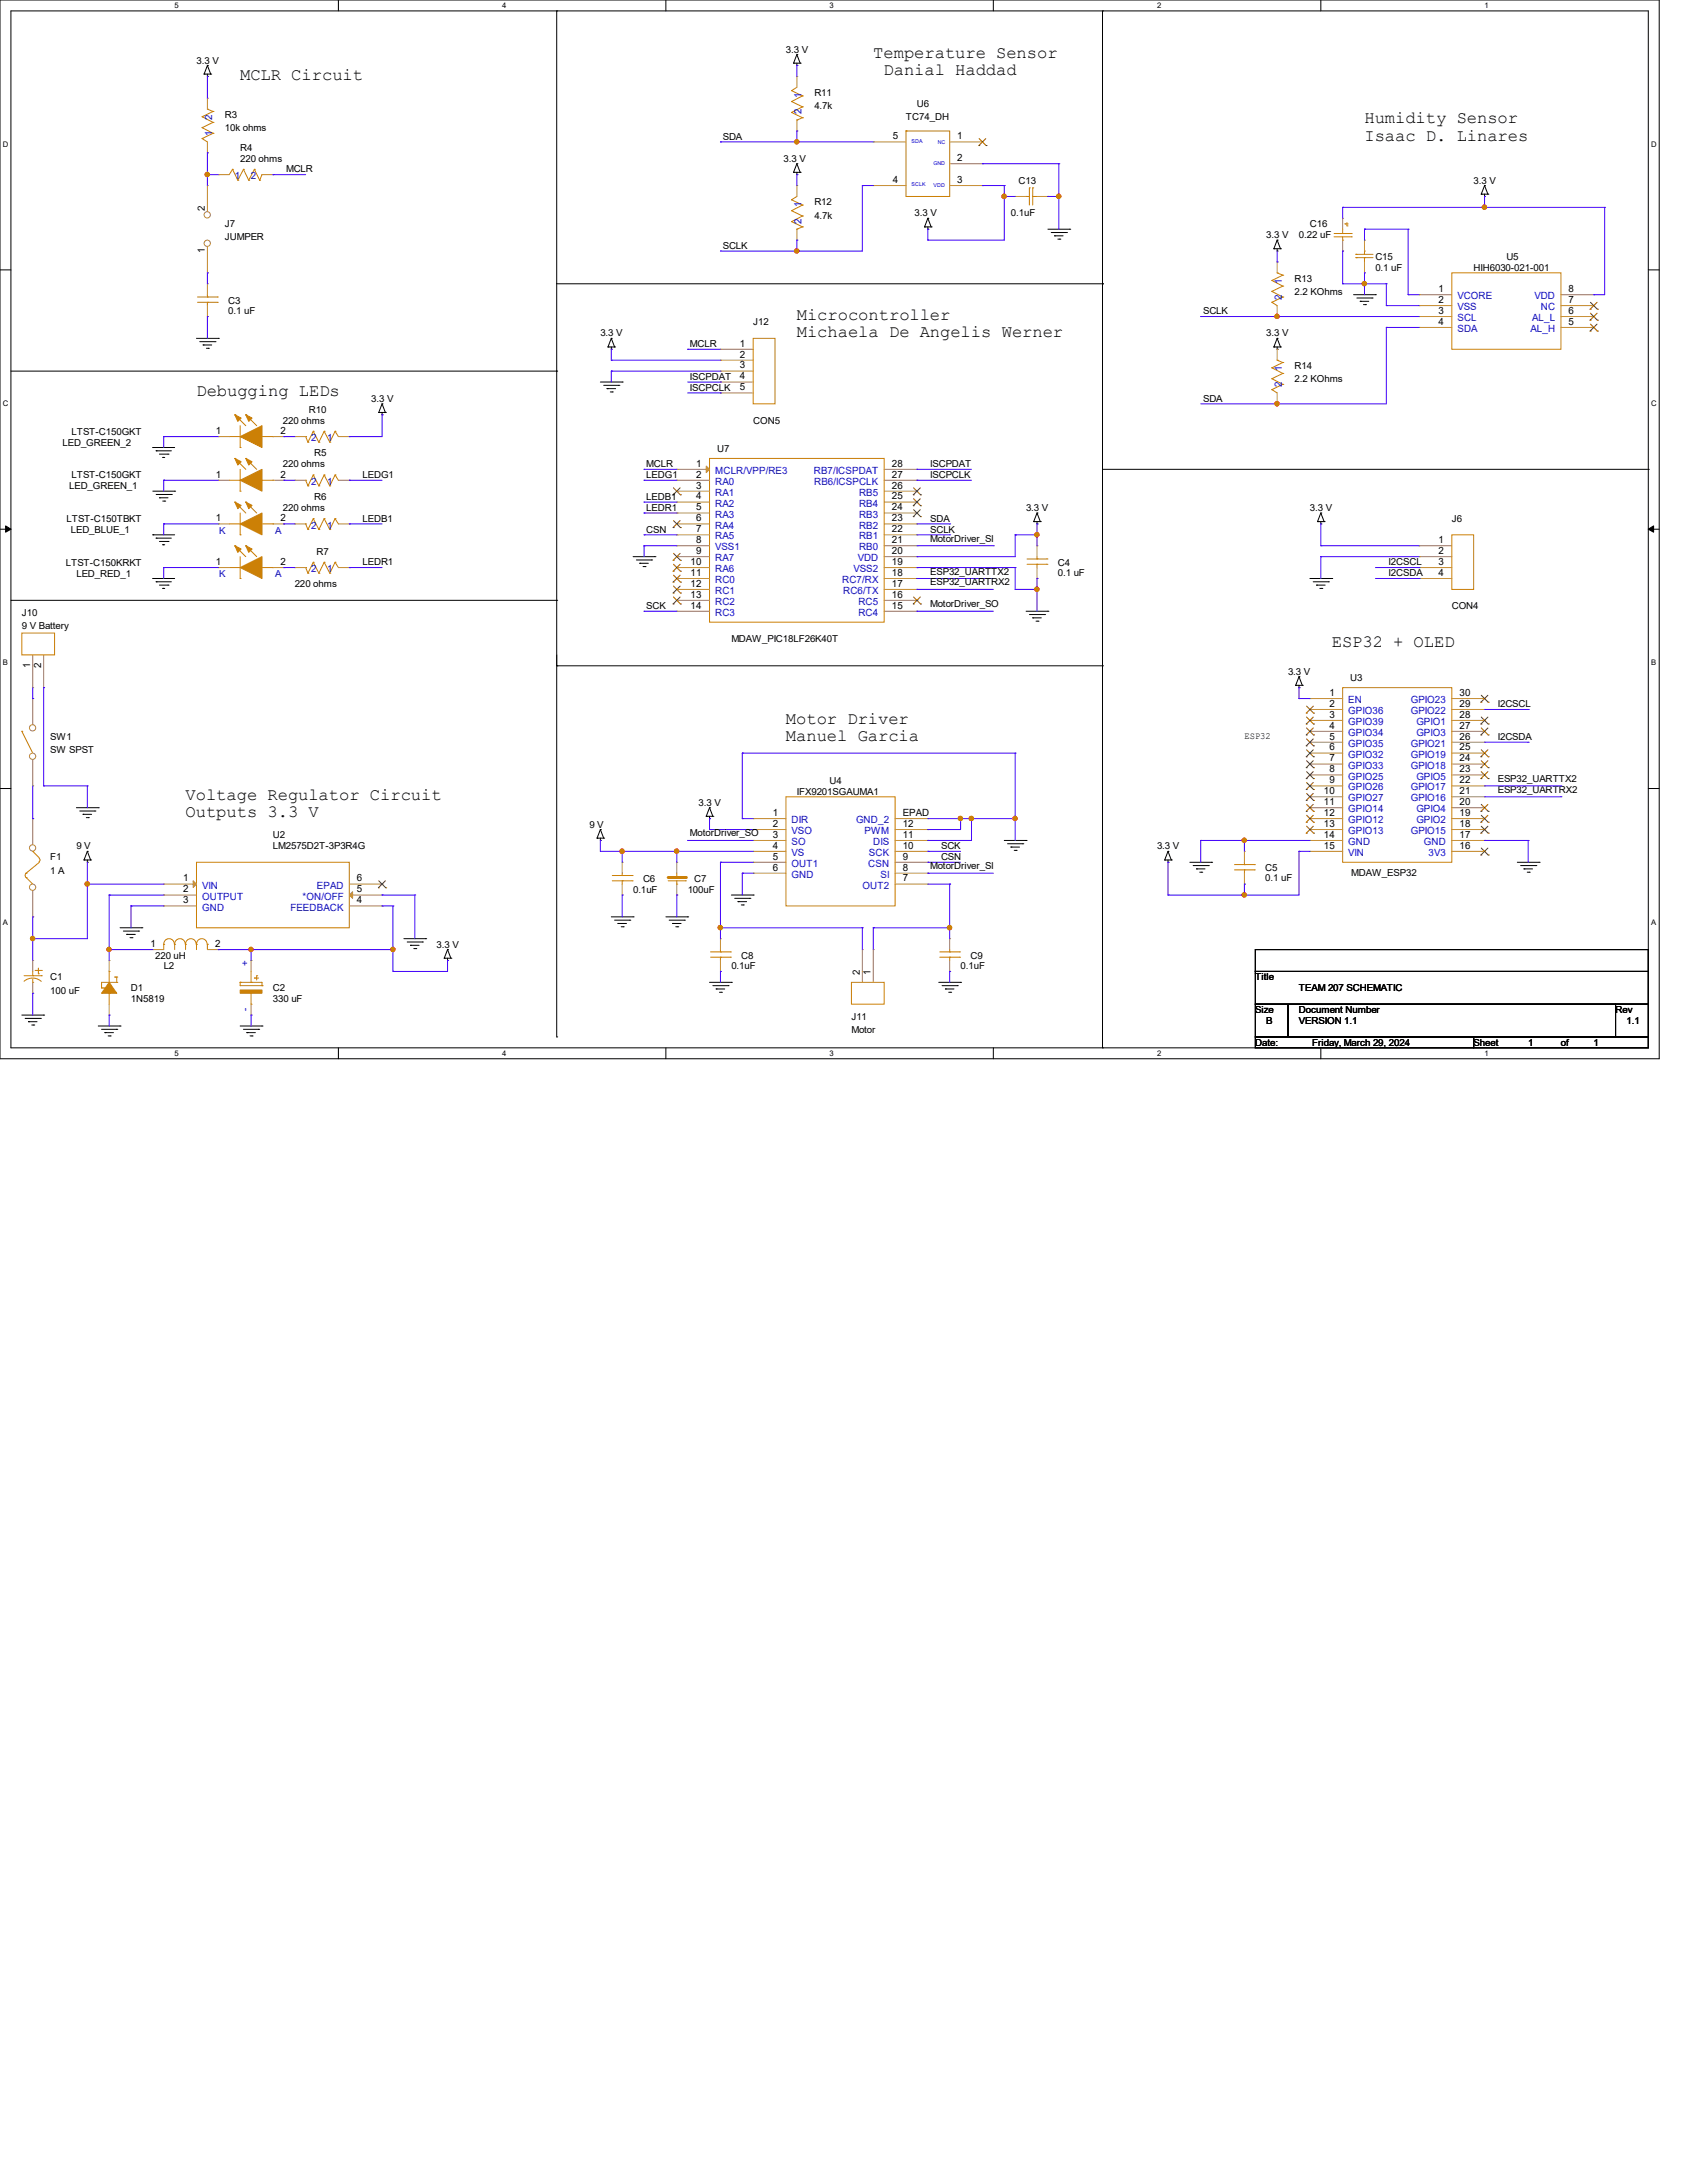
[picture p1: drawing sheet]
<svg xmlns="http://www.w3.org/2000/svg" width="216mm" height="279mm" viewBox="0 0 216 279" stroke-linecap="round" stroke-linejoin="round" font-family="sans-serif">
<defs><g id="words">
<g font-size="2.2">
<text x="30.7" y="10.2">MCLR Circuit</text>
<text x="111.8" y="7.4">Temperature Sensor</text>
<text x="113.1" y="9.6">Danial Haddad</text>
<text x="174.6" y="15.8">Humidity Sensor</text>
<text x="174.6" y="18">Isaac D. Linares</text>
<text x="102" y="40.9">Microcontroller</text>
<text x="102" y="43.1">Michaela De Angelis Werner</text>
<text x="25.1" y="50.7">Debugging LEDs</text>
<text x="170.4" y="82.8">ESP32 + OLED</text>
<text x="100.6" y="92.6">Motor Driver</text>
<text x="100.6" y="94.8">Manuel Garcia</text>
<text x="23.7" y="102.4">Voltage Regulator Circuit</text>
<text x="23.7" y="104.6">Outputs 3.3 V</text>
</g>
<g font-size="1.3" fill="#00c">
<text x="27.1" y="17.4" transform="rotate(-90 27.1 17.4)">1</text>
<text x="27.1" y="15.4" transform="rotate(-90 27.1 15.4)">2</text>
<text x="102.6" y="14.6" transform="rotate(-90 102.6 14.6)">2</text>
<text x="102.6" y="12.6" transform="rotate(-90 102.6 12.6)">1</text>
<text x="30.1" y="22.9">1</text>
<text x="32.1" y="22.9">2</text>
<text x="102.6" y="28.6" transform="rotate(-90 102.6 28.6)">2</text>
<text x="102.6" y="26.5" transform="rotate(-90 102.6 26.5)">1</text>
<text x="164" y="38.4" transform="rotate(-90 164 38.4)">2</text>
<text x="164" y="36.3" transform="rotate(-90 164 36.3)">1</text>
<text x="186.5" y="38.3">VCORE</text>
<text x="186.5" y="39.7">VSS</text>
<text x="186.5" y="41.1">SCL</text>
<text x="196.1" y="41.1">AL_L</text>
<text x="196.4" y="38.3">VDD</text>
<text x="197.2" y="39.7">NC</text>
<text x="164" y="47.5" transform="rotate(-90 164 47.5)">1</text>
<text x="186.5" y="42.5">SDA</text>
<text x="195.9" y="42.5">AL_H</text>
<text x="164" y="49.6" transform="rotate(-90 164 49.6)">2</text>
<text x="39.8" y="56.5">2</text>
<text x="41.9" y="56.5">1</text>
<text x="39.8" y="62.1">2</text>
<text x="41.9" y="62.1">1</text>
<text x="91.5" y="60.7">MCLR/VPP/RE3</text>
<text x="91.5" y="62.1">RA0</text>
<text x="91.5" y="63.5">RA1</text>
<text x="91.5" y="64.9">RA2</text>
<text x="104.1" y="60.7">RB7/ICSPDAT</text>
<text x="104.2" y="62.1">RB6/ICSPCLK</text>
<text x="109.9" y="64.9">RB4</text>
<text x="109.9" y="63.5">RB5</text>
<text x="39.8" y="67.6">2</text>
<text x="41.9" y="67.6">1</text>
<text x="91.5" y="66.2">RA3</text>
<text x="91.5" y="67.6">RA4</text>
<text x="91.5" y="69">RA5</text>
<text x="91.5" y="70.4">VSS1</text>
<text x="91.5" y="71.8">RA7</text>
<text x="109.8" y="71.8">VDD</text>
<text x="109.9" y="70.4">RB0</text>
<text x="109.9" y="69">RB1</text>
<text x="109.9" y="67.6">RB2</text>
<text x="109.9" y="66.2">RB3</text>
<text x="39.8" y="73.2">2</text>
<text x="41.9" y="73.2">1</text>
<text x="91.5" y="73.2">RA6</text>
<text x="91.5" y="74.6">RC0</text>
<text x="91.5" y="76">RC1</text>
<text x="91.5" y="77.4">RC2</text>
<text x="107.8" y="74.6">RC7/RX</text>
<text x="107.9" y="76">RC6/TX</text>
<text x="109.2" y="73.2">VSS2</text>
<text x="109.9" y="77.4">RC5</text>
<text x="91.5" y="78.8">RC3</text>
<text x="109.9" y="78.8">RC4</text>
<text x="172.5" y="90">EN</text>
<text x="180.5" y="90">GPIO23</text>
<text x="172.5" y="91.4">GPIO36</text>
<text x="172.5" y="92.8">GPIO39</text>
<text x="172.5" y="94.2">GPIO34</text>
<text x="172.5" y="95.6">GPIO35</text>
<text x="180.5" y="95.6">GPIO21</text>
<text x="180.5" y="91.4">GPIO22</text>
<text x="181.3" y="94.2">GPIO3</text>
<text x="181.3" y="92.8">GPIO1</text>
<text x="172.5" y="97">GPIO32</text>
<text x="172.5" y="98.4">GPIO33</text>
<text x="172.5" y="99.8">GPIO25</text>
<text x="172.5" y="101.2">GPIO26</text>
<text x="180.5" y="101.2">GPIO17</text>
<text x="180.5" y="98.4">GPIO18</text>
<text x="180.5" y="97">GPIO19</text>
<text x="181.3" y="99.8">GPIO5</text>
<text x="101.3" y="105.4">DIR</text>
<text x="101.3" y="106.8">VSO</text>
<text x="109.6" y="105.4">GND_2</text>
<text x="110.7" y="106.8">PWM</text>
<text x="172.5" y="102.6">GPIO27</text>
<text x="172.5" y="104">GPIO14</text>
<text x="172.5" y="105.4">GPIO12</text>
<text x="172.5" y="106.8">GPIO13</text>
<text x="180.5" y="106.8">GPIO15</text>
<text x="180.5" y="102.6">GPIO16</text>
<text x="181.3" y="105.4">GPIO2</text>
<text x="181.3" y="104">GPIO4</text>
<text x="25.9" y="113.7">VIN</text>
<text x="40.6" y="113.7">EPAD</text>
<text x="101.3" y="108.2">SO</text>
<text x="101.3" y="109.6">VS</text>
<text x="101.3" y="111">OUT1</text>
<text x="101.3" y="112.3">GND</text>
<text x="110.4" y="113.7">OUT2</text>
<text x="111.1" y="111">CSN</text>
<text x="111.2" y="109.6">SCK</text>
<text x="111.8" y="108.2">DIS</text>
<text x="112.7" y="112.3">SI</text>
<text x="172.5" y="108.2">GND</text>
<text x="172.5" y="109.6">VIN</text>
<text x="182.2" y="108.2">GND</text>
<text x="182.8" y="109.6">3V3</text>
<text x="25.9" y="115.1">OUTPUT</text>
<text x="25.9" y="116.5">GND</text>
<text x="37.2" y="116.5">FEEDBACK</text>
<text x="38.7" y="115.1">*ON/OFF</text>
</g>
<g font-size="1.3">
<text x="114.3" y="17.8">5</text>
<text x="122.5" y="17.8">1</text>
<text x="114.3" y="23.4">4</text>
<text x="122.5" y="20.6">2</text>
<text x="122.5" y="23.4">3</text>
<text x="26.2" y="27" transform="rotate(-90 26.2 27)">2</text>
<text x="26.2" y="32.4" transform="rotate(-90 26.2 32.4)">1</text>
<text x="184.1" y="37.4">1</text>
<text x="184.1" y="38.8">2</text>
<text x="184.1" y="40.2">3</text>
<text x="184.1" y="41.6">4</text>
<text x="200.7" y="41.6">5</text>
<text x="200.7" y="40.2">6</text>
<text x="200.7" y="38.8">7</text>
<text x="200.7" y="37.4">8</text>
<text x="94.7" y="44.4">1</text>
<text x="94.7" y="45.8">2</text>
<text x="94.7" y="47.2">3</text>
<text x="94.7" y="48.6">4</text>
<text x="94.7" y="50">5</text>
<text x="27.6" y="55.5">1</text>
<text x="35.9" y="55.5">2</text>
<text x="89.1" y="59.7">1</text>
<text x="114.1" y="59.7">28</text>
<text x="27.6" y="61.1">1</text>
<text x="35.9" y="61.1">2</text>
<text x="89.1" y="61.1">2</text>
<text x="89.1" y="62.5">3</text>
<text x="89.1" y="63.9">4</text>
<text x="89.1" y="65.3">5</text>
<text x="114.1" y="65.3">24</text>
<text x="114.1" y="63.9">25</text>
<text x="114.1" y="62.5">26</text>
<text x="114.1" y="61.1">27</text>
<text x="27.6" y="66.7">1</text>
<text x="35.9" y="66.7">2</text>
<text x="89.1" y="66.7">6</text>
<text x="89.1" y="68.1">7</text>
<text x="89.1" y="69.5">8</text>
<text x="89.1" y="70.9">9</text>
<text x="114.1" y="70.9">20</text>
<text x="114.1" y="69.5">21</text>
<text x="114.1" y="68.1">22</text>
<text x="114.1" y="66.7">23</text>
<text x="184.1" y="69.5">1</text>
<text x="184.1" y="70.9">2</text>
<text x="27.6" y="72.3">1</text>
<text x="35.9" y="72.3">2</text>
<text x="88.4" y="72.3">10</text>
<text x="88.4" y="73.7">11</text>
<text x="88.4" y="75.1">12</text>
<text x="88.4" y="76.5">13</text>
<text x="88.4" y="77.9">14</text>
<text x="114.1" y="77.9">15</text>
<text x="114.1" y="76.5">16</text>
<text x="114.1" y="75.1">17</text>
<text x="114.1" y="73.7">18</text>
<text x="114.1" y="72.3">19</text>
<text x="184.1" y="72.3">3</text>
<text x="184.1" y="73.7">4</text>
<text x="3.9" y="85.5" transform="rotate(-90 3.9 85.5)">1</text>
<text x="5.2" y="85.5" transform="rotate(-90 5.2 85.5)">2</text>
<text x="170.1" y="89.1">1</text>
<text x="186.8" y="89.1">30</text>
<text x="170.1" y="90.5">2</text>
<text x="170.1" y="91.9">3</text>
<text x="170.1" y="93.3">4</text>
<text x="170.1" y="94.7">5</text>
<text x="186.8" y="94.7">26</text>
<text x="186.8" y="93.3">27</text>
<text x="186.8" y="91.9">28</text>
<text x="186.8" y="90.5">29</text>
<text x="169.4" y="101.6">10</text>
<text x="170.1" y="96.1">6</text>
<text x="170.1" y="97.4">7</text>
<text x="170.1" y="98.8">8</text>
<text x="170.1" y="100.2">9</text>
<text x="186.8" y="101.6">21</text>
<text x="186.8" y="100.2">22</text>
<text x="186.8" y="98.8">23</text>
<text x="186.8" y="97.4">24</text>
<text x="186.8" y="96.1">25</text>
<text x="98.9" y="104.4">1</text>
<text x="98.9" y="105.8">2</text>
<text x="98.9" y="107.2">3</text>
<text x="115.5" y="107.2">11</text>
<text x="115.5" y="105.8">12</text>
<text x="115.5" y="104.4">EPAD</text>
<text x="169.4" y="103">11</text>
<text x="169.4" y="104.4">12</text>
<text x="169.4" y="105.8">13</text>
<text x="169.4" y="107.2">14</text>
<text x="186.8" y="107.2">17</text>
<text x="186.8" y="105.8">18</text>
<text x="186.8" y="104.4">19</text>
<text x="186.8" y="103">20</text>
<text x="23.5" y="112.8">1</text>
<text x="45.7" y="112.8">6</text>
<text x="98.9" y="108.6">4</text>
<text x="98.9" y="110">5</text>
<text x="98.9" y="111.4">6</text>
<text x="115.5" y="112.8">7</text>
<text x="115.5" y="111.4">8</text>
<text x="115.5" y="110">9</text>
<text x="115.5" y="108.6">10</text>
<text x="169.4" y="108.6">15</text>
<text x="186.8" y="108.6">16</text>
<text x="23.5" y="114.2">2</text>
<text x="23.5" y="115.6">3</text>
<text x="45.7" y="115.6">4</text>
<text x="45.7" y="114.2">5</text>
<text x="19.3" y="121.2">1</text>
<text x="27.5" y="121.2">2</text>
<text x="110" y="124.8" transform="rotate(-90 110 124.8)">2</text>
<text x="111.4" y="124.8" transform="rotate(-90 111.4 124.8)">1</text>
</g>
<g font-size="1.2">
<text x="25.1" y="8.1">3.3 V</text>
<text x="100.6" y="6.7">3.3 V</text>
<text x="28.8" y="16.8">10k ohms</text>
<text x="28.8" y="15.1">R3</text>
<text x="92.5" y="17.9">SDA</text>
<text x="104.2" y="14">4.7k</text>
<text x="104.2" y="12.3">R11</text>
<text x="115.9" y="15.4">TC74_DH</text>
<text x="117.3" y="13.7">U6</text>
<text x="30.7" y="20.7">220 ohms</text>
<text x="30.7" y="19.3">R4</text>
<text x="36.6" y="22.1">MCLR</text>
<text x="100.3" y="20.7">3.3 V</text>
<text x="130.3" y="23.5">C13</text>
<text x="188.6" y="23.5">3.3 V</text>
<text x="28.8" y="29.1">J7</text>
<text x="104.2" y="28">4.7k</text>
<text x="104.2" y="26.3">R12</text>
<text x="117" y="27.7">3.3 V</text>
<text x="129.4" y="27.7">0.1uF</text>
<text x="167.6" y="29.1">C16</text>
<text x="28.8" y="30.8">JUMPER</text>
<text x="92.5" y="31.8">SCLK</text>
<text x="162" y="30.5">3.3 V</text>
<text x="166.2" y="30.5">0.22 uF</text>
<text x="176" y="34.7">0.1 uF</text>
<text x="176" y="33.3">C15</text>
<text x="188.6" y="34.7">HIH6030-021-001</text>
<text x="192.8" y="33.3">U5</text>
<text x="29.2" y="38.9">C3</text>
<text x="29.2" y="40.1">0.1 uF</text>
<text x="96.4" y="41.7">J12</text>
<text x="154" y="40.2">SCLK</text>
<text x="165.7" y="37.8">2.2 KOhms</text>
<text x="165.7" y="36.1">R13</text>
<text x="76.8" y="43.1">3.3 V</text>
<text x="88.3" y="44.4">MCLR</text>
<text x="162" y="43.1">3.3 V</text>
<text x="165.7" y="47.2">R14</text>
<text x="39.5" y="52.8">R10</text>
<text x="47.5" y="51.4">3.3 V</text>
<text x="88.3" y="48.6">ISCPDAT</text>
<text x="88.3" y="50">ISCPCLK</text>
<text x="154" y="51.4">SDA</text>
<text x="165.7" y="48.9">2.2 KOhms</text>
<text x="8" y="57">LED_GREEN_2</text>
<text x="9.1" y="55.6">LTST-C150GKT</text>
<text x="36.2" y="59.8">220 ohms</text>
<text x="36.2" y="54.2">220 ohms</text>
<text x="40.2" y="58.4">R5</text>
<text x="82.7" y="59.8">MCLR</text>
<text x="91.8" y="57.9">U7</text>
<text x="96.4" y="54.2">CON5</text>
<text x="119" y="59.8">ISCPDAT</text>
<text x="8.8" y="62.6">LED_GREEN_1</text>
<text x="9.1" y="61.2">LTST-C150GKT</text>
<text x="36.2" y="65.4">220 ohms</text>
<text x="40.2" y="64">R6</text>
<text x="46.4" y="61.2">LEDG1</text>
<text x="82.7" y="64">LEDB1</text>
<text x="82.7" y="65.4">LEDR1</text>
<text x="82.7" y="61.2">LEDG1</text>
<text x="119" y="61.2">ISCPCLK</text>
<text x="131.3" y="65.4">3.3 V</text>
<text x="167.6" y="65.4">3.3 V</text>
<text x="8.5" y="66.8">LTST-C150TBKT</text>
<text x="9.1" y="68.2">LED_BLUE_1</text>
<text x="40.5" y="71">R7</text>
<text x="46.4" y="66.8">LEDB1</text>
<text x="82.7" y="68.2">CSN</text>
<text x="119" y="66.8">SDA</text>
<text x="119" y="68.2">SCLK</text>
<text x="119" y="69.3">MotorDriver_SI</text>
<text x="185.8" y="66.8">J6</text>
<text x="8.4" y="72.4">LTST-C150KRKT</text>
<text x="9.8" y="73.8">LED_RED_1</text>
<text x="37.7" y="75.2">220 ohms</text>
<text x="46.4" y="72.3">LEDR1</text>
<text x="82.7" y="77.9">SCK</text>
<text x="119" y="73.5">ESP32_UARTTX2</text>
<text x="119" y="74.9">ESP32_UARTRX2</text>
<text x="119" y="77.7">MotorDriver_SO</text>
<text x="135.4" y="72.4">C4</text>
<text x="135.4" y="73.7">0.1 uF</text>
<text x="177.7" y="73.7">I2CSDA</text>
<text x="177.7" y="72.3">I2CSCL</text>
<text x="185.8" y="78">CON4</text>
<text x="2.8" y="78.8">J10</text>
<text x="2.8" y="80.5">9 V Battery</text>
<text x="93.6" y="82.2">MDAW_PIC18LF26K40T</text>
<text x="164.8" y="86.4">3.3 V</text>
<text x="172.8" y="87.2">U3</text>
<text x="6.4" y="94.7">SW1</text>
<text x="159.3" y="94.6">ESP32</text>
<text x="191.7" y="90.5">I2CSCL</text>
<text x="191.7" y="94.7">I2CSDA</text>
<text x="6.4" y="96.4">SW SPST</text>
<text x="102" y="101.7">IFX9201SGAUMA1</text>
<text x="106.2" y="100.3">U4</text>
<text x="191.7" y="101.5">ESP32_UARTRX2</text>
<text x="191.7" y="100.1">ESP32_UARTTX2</text>
<text x="34.9" y="107.3">U2</text>
<text x="75.4" y="105.9">9 V</text>
<text x="88.3" y="107.1">MotorDriver_SO</text>
<text x="89.4" y="103.1">3.3 V</text>
<text x="6.4" y="110.1">F1</text>
<text x="6.4" y="111.8">1 A</text>
<text x="9.8" y="108.7">9 V</text>
<text x="34.9" y="108.7">LM2575D2T-3P3R4G</text>
<text x="82.3" y="112.9">C6</text>
<text x="88.9" y="112.9">C7</text>
<text x="119" y="111.3">MotorDriver_SI</text>
<text x="120.4" y="108.7">SCK</text>
<text x="120.4" y="110.1">CSN</text>
<text x="148.1" y="108.7">3.3 V</text>
<text x="161.9" y="111.5">C5</text>
<text x="161.9" y="112.8">0.1 uF</text>
<text x="172.9" y="112.1">MDAW_ESP32</text>
<text x="81" y="114.3">0.1uF</text>
<text x="88" y="114.3">100uF</text>
<text x="6.4" y="125.5">C1</text>
<text x="19.9" y="122.7">220 uH</text>
<text x="21" y="124.1">L2</text>
<text x="55.9" y="121.3">3.3 V</text>
<text x="93.6" y="124.1">0.1uF</text>
<text x="94.9" y="122.7">C8</text>
<text x="122.9" y="124.1">0.1uF</text>
<text x="124.2" y="122.7">C9</text>
<text x="160.6" y="125.5">Title</text>
<text x="6.4" y="127.2">100 uF</text>
<text x="16.8" y="126.9">D1</text>
<text x="16.8" y="128.3">1N5819</text>
<text x="34.9" y="126.9">C2</text>
<text x="34.9" y="128.3">330 uF</text>
<text x="109" y="130.5">J11</text>
<text x="160.6" y="129.7">Size</text>
<text x="162" y="131.1">B</text>
<text x="166.2" y="129.7">Document Number</text>
<text x="166.2" y="131.1">VERSION 1.1</text>
<text x="166.2" y="126.9">TEAM 207 SCHEMATIC</text>
<text x="206.8" y="129.7">Rev</text>
<text x="208.1" y="131.1">1.1</text>
<text x="109" y="132.2">Motor</text>
<text x="160.6" y="133.9">Date:</text>
<text x="167.9" y="133.9">Friday, March 29, 2024</text>
<text x="188.6" y="133.9">Sheet</text>
<text x="195.6" y="133.9">1</text>
<text x="199.8" y="133.9">of</text>
<text x="204" y="133.9">1</text>
</g>
<g font-size="1.2" fill="#00c">
<text x="28.1" y="68.3">K</text>
<text x="35.2" y="68.3">A</text>
<text x="28.1" y="73.9">K</text>
<text x="35.2" y="73.9">A</text>
<text x="31.7" y="123.7" transform="rotate(-90 31.7 123.7)">+</text>
<text x="31.7" y="129.4" transform="rotate(-90 31.7 129.4)">-</text>
</g>
<g font-size="1">
<text x="22.4" y="1.1">5</text>
<text x="64.3" y="1.1">4</text>
<text x="106.2" y="1.1">3</text>
<text x="148.1" y="1.1">2</text>
<text x="190" y="1.1">1</text>
<text x=".4" y="18.8">D</text>
<text x="211.3" y="18.8">D</text>
<text x=".4" y="52">C</text>
<text x="211.3" y="52">C</text>
<text x=".4" y="85.2">B</text>
<text x="211.3" y="85.2">B</text>
<text x=".4" y="118.4">A</text>
<text x="211.3" y="118.4">A</text>
<text x="22.4" y="135.2">5</text>
<text x="64.3" y="135.2">4</text>
<text x="106.2" y="135.2">3</text>
<text x="148.1" y="135.2">2</text>
<text x="190" y="135.2">1</text>
</g>
<g font-size=".7" fill="#00c">
<text x="116.7" y="23.8">SCLK</text>
<text x="116.7" y="18.2">SDA</text>
<text x="119.5" y="21.2">GND</text>
<text x="119.5" y="24">VDD</text>
<text x="120" y="18.4">NC</text>
</g>
</g></defs>
<path d="M0 0h212.3v135.5h-212.3zM1.4 1.4h209.5v132.7h-209.5z" fill="none" stroke="#000" stroke-width=".13"/>
<g fill="#fff">
<path d="M22.4 .2h.5v1.1h-.5z"/>
<path d="M22.4 134.3h.5v1.1h-.5z"/>
</g>
<path d="M43.3 0v1.4M43.3 134.1v1.4" fill="none" stroke="#000" stroke-width=".13"/>
<g fill="#fff">
<path d="M64.3 .2h.5v1.1h-.5z"/>
<path d="M64.3 134.3h.5v1.1h-.5z"/>
</g>
<path d="M85.2 0v1.4M85.2 134.1v1.4" fill="none" stroke="#000" stroke-width=".13"/>
<g fill="#fff">
<path d="M106.2 .2h.5v1.1h-.5z"/>
<path d="M106.2 134.3h.5v1.1h-.5z"/>
</g>
<path d="M127.1 0v1.4M127.1 134.1v1.4" fill="none" stroke="#000" stroke-width=".13"/>
<g fill="#fff">
<path d="M148.1 .2h.5v1.1h-.5z"/>
<path d="M148.1 134.3h.5v1.1h-.5z"/>
</g>
<path d="M169 0v1.4M169 134.1v1.4" fill="none" stroke="#000" stroke-width=".13"/>
<g fill="#fff">
<path d="M190 .2h.5v1.1h-.5z"/>
<path d="M190 134.3h.5v1.1h-.5z"/>
<path d="M.4 17.9h.7v1.1h-.7z"/>
<path d="M211.3 17.9h.7v1.1h-.7z"/>
<path d="M.4 51.1h.7v1.1h-.7z"/>
<path d="M211.3 51.1h.7v1.1h-.7z"/>
</g>
<path d="M0 34.5h1.4M210.9 34.5h1.4" fill="none" stroke="#000" stroke-width=".13"/>
<g fill="#fff">
<path d="M.4 84.3h.6v1.1h-.6z"/>
<path d="M211.3 84.3h.7v1.1h-.7z"/>
</g>
<path d="M0 67.7h1.4M210.9 67.7h1.4" fill="none" stroke="#000" stroke-width=".13"/>
<path d="M.7 67.3l.7 .4-.7 .4zM210.9 67.7l.7-.4v.8z" fill="#000" stroke="#000" stroke-width=".13"/>
<g fill="#fff">
<path d="M.4 117.5h.6v1.1h-.6z"/>
<path d="M211.3 117.5h.7v1.1h-.7z"/>
</g>
<g fill="none" stroke="#000" stroke-width=".13">
<path d="M26.1 9.5h.1M26.1 9.5h.9M26.5 9.8h.1M26.5 8.4h.1M26.5 9.5v.3M26.5 8.4l-.4 1.1M26.5 8.4l.5 1.1M27 9.5h.1M71.2 1.4h.1M71.2 1.4v131.3M101.6 8.1h.1M101.6 8.1h.8"/>
<path d="M102 8.4h.1M102 7h.1M102 8.1v.3M102 7l-.4 1.1M102 7l.4 1.1M102.4 8.1h.1M141.1 1.4h.1M141.1 1.4v132.7M71.2 36.3h69.9M101.6 22.1h.1M101.6 22.1h.8M102 22.4h.1"/>
<path d="M102 21h.1M102 22.1v.3M102 21l.4 1.1M102 21l-.4 1.1M102.4 22.1h.1M118.3 29h.1M118.3 29h.9M118.7 29.3h.1M118.7 27.9h.1M118.7 29v.3M118.7 27.9l.5 1.1M118.7 27.9l-.4 1.1"/>
<path d="M119.2 29h.1M134.1 29.3h2.8M134.5 29.8h2M135 30.2h.1M135 30.2h1.1M135.4 30.6h.2M135.6 30.6h.1M136.5 29.8h.1M136.9 29.3h.1M141.1 36.3h.1M163 31.8h.1M163 31.8h.9"/>
<path d="M163.4 32.1h.1M163.4 30.7h.1M163.4 31.8v.3M163.4 30.7l-.4 1.1M163.4 30.7l.5 1.1M163.9 31.8h.1M173.2 37.7h2.8M173.7 38.1h1.9M174.1 38.6h.1M174.1 38.6h1.1M174.5 39h.3M174.8 39h.1"/>
<path d="M175.6 38.1h.1M176 37.7h.1M189.6 24.8h.1M189.6 24.8h.8M190 25.1h.1M190 23.7h.1M190 24.8v.3M190 23.7l-.4 1.1M190 23.7l.4 1.1M190.4 24.8h.1M1.4 47.5h69.8M19.6 57.3h.1"/>
<path d="M19.6 57.3h2.8M20 57.7h.1M20 57.7h1.9M20.4 58.1h1.1M20.8 58.5h.1M20.8 58.5h.3M21.5 58.1h.1M25.1 43.3h2.8M25.6 43.7h1.9M26 44.2h.1M26 44.2h1.1M26.4 44.6h.3"/>
<path d="M26.7 44.6h.1M27.5 43.7h.1M27.9 43.3h.1M48.5 52.8h.1M48.5 52.8h.8M48.9 53.1h.1M48.9 51.7h.1M48.9 52.8v.3M48.9 51.7l-.4 1.1M48.9 51.7l.4 1.1M49.3 52.8h.1M71.2 47.5h.1"/>
<path d="M76.8 48.9h2.8M77.3 49.3h1.9M77.7 49.7h.1M77.7 49.7h1.1M77.8 44.4h.1M77.8 44.4h.9M78.1 50.2h.3M78.2 44.7h.1M78.2 43.3h.1M78.2 44.4v.3M78.2 43.3l-.4 1.1M78.2 43.3l.5 1.1"/>
<path d="M78.4 50.2h.1M78.7 44.4h.1M79.2 49.3h.1M79.6 48.9h.1M163 44.4h.1M163 44.4h.9M163.4 44.7h.1M163.4 43.3h.1M163.4 44.4v.3M163.4 43.3l-.4 1.1M163.4 43.3l.5 1.1M163.9 44.4h.1"/>
<path d="M1.4 76.8h69.8M19.6 68.5h.1M19.6 74h.1M19.6 62.9h2.8M19.6 68.5h2.8M19.6 74h2.8M20 68.9h.1M20 74.5h.1M20 63.3h1.9M20 68.9h1.9M20 74.5h1.9M20.4 63.7h.1"/>
<path d="M20.4 63.7h1.1M20.4 69.3h1.1M20.4 74.9h1.1M20.8 69.7h.1M20.8 75.3h.1M20.8 64.1h.3M20.8 69.7h.3M20.8 75.3h.3M21.1 64.1h.1M21.5 69.3h.1M21.5 74.9h.1M21.9 63.3h.1"/>
<path d="M22.4 62.9h.1M71.2 76.8h.1M81 71.2h2.8M81.4 71.7h2M81.9 72.1h.1M81.9 72.1h1.1M82.3 72.5h.2M82.5 72.5h.1M83.4 71.7h.1M83.8 71.2h.1M131.3 78.2h2.8M131.7 78.7h2"/>
<path d="M132.2 79.1h.1M132.2 79.1h1.1M132.3 66.8h.1M132.3 66.8h.8M132.6 79.5h.2M132.7 67.1h.1M132.7 65.7h.1M132.7 66.8v.3M132.7 65.7l-.4 1.1M132.7 65.7l.4 1.1M132.8 79.5h.1M133.1 66.8h.1"/>
<path d="M133.7 78.7h.1M134.1 78.2h.1M141.1 60.1h69.8M167.6 74h2.8M168.1 74.5h1.9M168.5 74.9h.1M168.5 74.9h1.1M168.6 66.8h.1M168.6 66.8h.9M168.9 75.3h.3M169 67.1h.1M169 65.7h.1"/>
<path d="M169 66.8v.3M169 65.7l-.4 1.1M169 65.7l.5 1.1M169.2 75.3h.1M169.5 66.8h.1M170 74.5h.1M170.4 74h.1M210.9 60.1h.1M71.2 85.2h.1M71.2 85.2h69.9M141.1 85.2h.1M165.8 87.7h.1"/>
<path d="M165.8 87.7h.9M166.2 88h.1M166.2 86.6h.1M166.2 87.7v.3M166.2 86.6l-.4 1.1M166.2 86.6l.5 1.1M166.7 87.7h.1M0 100.9h1.4M9.8 103.4h2.8M10.2 103.8h1.9M10.6 104.2h.1M10.6 104.2h1.1"/>
<path d="M10.8 110.1h.1M10.8 110.1h.8M11 104.6h.3M11.2 110.4h.1M11.2 109h.1M11.2 110.1v.3M11.2 109l-.4 1.1M11.2 109l.4 1.1M11.3 104.6h.1M11.6 110.1h.1M12.1 103.8h.1M12.6 103.4h.1"/>
<path d="M15.4 118.7h2.8M15.8 119.2h1.9M16.2 119.6h.1M16.2 119.6h1.1M17.7 119.2h.1M18.2 118.7h.1M76.4 107.3h.1M76.4 107.3h.9M76.8 107.6h.1M76.8 106.2h.1M76.8 107.3v.3M76.8 106.2l-.4 1.1"/>
<path d="M76.8 106.2l.5 1.1M77.3 107.3h.1M78.2 117.3h2.8M78.7 117.8h1.9M79.1 118.2h.1M79.1 118.2h1.1M79.5 118.6h.3M79.8 118.6h.1M80.6 117.8h.1M81 117.3h.1M85.2 117.3h2.8M85.6 117.8h2"/>
<path d="M86.1 118.2h.1M86.1 118.2h1.1M86.5 118.6h.2M86.7 118.6h.1M87.6 117.8h.1M88 117.3h.1M90.4 104.5h.1M90.4 104.5h.8M90.8 104.8h.1M90.8 103.4h.1M90.8 104.5v.3M90.8 103.4l-.4 1.1"/>
<path d="M90.8 103.4l.4 1.1M91.2 104.5h.1M93.6 114.6h2.8M94 115h2M94.4 115.4h.1M94.4 115.4h1.1M94.9 115.8h.2M95.1 115.8h.1M96 115h.1M96.4 114.6h.1M128.5 107.6h2.8M128.9 108h2"/>
<path d="M129.4 108.4h.1M129.4 108.4h1.1M129.8 108.8h.2M130 108.8h.1M130.9 108h.1M131.3 107.6h.1M149.1 110.1h.1M149.1 110.1h.8M149.5 110.4h.1M149.5 109h.1M149.5 110.1v.3M149.5 109l-.4 1.1"/>
<path d="M149.5 109l.4 1.1M149.9 110.1h.1M152.3 110.4h2.8M152.7 110.8h1.9M153.1 111.2h.1M153.1 111.2h1.1M153.5 111.6h.3M153.8 111.6h.1M154.6 110.8h.1M155.1 110.4h.1M194.2 110.4h2.8M194.6 110.8h2"/>
<path d="M195 111.2h.1M195 111.2h1.1M195.5 111.6h.2M195.7 111.6h.1M196.6 110.8h.1M197 110.4h.1M210.9 100.9h1.4M2.8 129.9h2.8M3.2 130.3h2M3.6 130.8h.1M3.6 130.8h1.1M4.1 131.2h.2"/>
<path d="M4.3 131.2h.1M5.2 130.3h.1M5.6 129.9h.1M12.6 131.3h2.8M13 131.7h1.9M13.4 132.2h.1M13.4 132.2h1.1M13.8 132.6h.3M14.1 132.6h.1M14.9 131.7h.1M15.4 131.3h.1M16.6 120h.3"/>
<path d="M16.9 120h.1M30.7 131.3h2.8M31.2 131.7h1.9M31.6 132.2h.1M31.6 132.2h1.1M32 132.6h.3M32.3 132.6h.1M33.1 131.7h.1M33.5 131.3h.1M51.7 120.1h2.8M52.1 120.6h2M52.5 121h.1"/>
<path d="M52.5 121h1.1M53 121.4h.2M53.2 121.4h.1M54.1 120.6h.1M54.5 120.1h.1M56.9 122.6h.1M56.9 122.6h.8M57.3 122.9h.1M57.3 121.5h.1M57.3 122.6v.3M57.3 121.5l-.4 1.1M57.3 121.5l.4 1.1"/>
<path d="M57.7 122.6h.1M71.2 132.7h.1M90.8 125.7h2.8M91.2 126.2h2M91.7 126.6h.1M91.7 126.6h1.1M92.1 127h.2M92.3 127h.1M93.2 126.2h.1M93.6 125.7h.1M120.1 125.7h2.8M120.6 126.2h1.9"/>
<path d="M121 126.6h.1M121 126.6h1.1M121.4 127h.3M121.7 127h.1M122.5 126.2h.1M122.9 125.7h.1M141.1 134.1h.1M160.7 121.5h50.2v2.8h-50.2zM160.7 124.3h50.2v4.2h-50.2zM160.7 128.5h4.1v4.2h-4.1zM160.7 132.7h27.9v1.4h-27.9zM164.8 128.5h42v4.2h-42z"/>
<path d="M188.6 132.7h22.3v1.4h-22.3zM206.8 128.5h4.1v4.2h-4.1z"/>
</g>
<path d="M85.5 112.3h2.2" fill="none" stroke="#cc8006" stroke-width=".38"/>
<circle cx="87.7" cy="112.3" r=".19" fill="#cc8006"/>
<g fill="none" stroke="#cc8006" stroke-width=".13">
<path d="M185.8 34.9h14v9.8h-14zM3.3 111.8l-.1 .2 .1 .3M3.3 112.3h.1M3.3 111.8h.1M3.3 112.3l.9 .9M4.2 109h.1M4.2 109l.8 .8M5 109.9a.25 .25 0 0 1 0 .4M5 110.4l-1.7 1.4M85.5 112.7h2.2M86.6 113.2h.1M86.6 112.3h.1"/>
<path d="M86.6 111.8v.5M86.6 112.7v.5M87.7 112.7h.1"/>
</g>
<g fill="none" stroke="#a84" stroke-width=".13">
<path d="M181.6 37.7h.1M181.6 39.1h.1M181.6 37.7h4.2M181.6 39.1h4.2M199.8 37.7h4.2M199.8 39.1h4.2M204 39.1h.1M204 37.7h.1M181.6 40.5h.1M181.6 41.9h.1M181.6 40.5h4.2M181.6 41.9h4.2"/>
<path d="M199.8 40.5h4.2M199.8 41.9h4.2M204 41.9h.1M204 40.5h.1M86.6 110.4h.1M86.6 114.6h.1M86.6 110.4v1.4M86.6 113.2v1.4"/>
</g>
<path d="M203.5 39.6h.1M203.5 38.7l.9 .9M204.4 38.7l-.9 .9M204.4 39.6h.1M203.5 42.4h.1M203.5 41h.1M203.5 41.5l.9 .9M203.5 40.1l.9 .9M204.4 41.5l-.9 .9M204.4 40.1l-.9 .9M204.4 42.4h.1M204.4 41h.1" fill="none" stroke="#804000" stroke-width=".13"/>
<circle cx="4.2" cy="113.6" r=".4" fill="#fff" stroke="#a84" stroke-width=".13"/>
<path d="M4.2 117.3h.1M4.2 114v3.3" fill="none" stroke="#a84" stroke-width=".13"/>
<circle cx="4.2" cy="108.5" r=".4" fill="#fff" stroke="#a84" stroke-width=".13"/>
<g fill="none" stroke="#a84" stroke-width=".13">
<path d="M26.5 19.6h.1M26.5 12.6h.1M26.5 12.6v1.4M26.5 18.2v1.4M102 9.8h.1M102 16.8h.1M102 9.8v1.4M102 15.4v1.4M111.8 18.2h.1M111.8 18.2h4.2M121.5 18.2h4.2M125.7 18.2h.1"/>
<path d="M26.5 36.3h.1M26.5 36.3v1.4M26.5 39.1v1.4M102 23.7h.1M102 30.7h.1M102 23.7v1.4M102 29.3v1.4M111.8 23.7h.1M111.8 23.7h4.2M121.5 21h4.2M121.5 23.7h4.2M125.7 21h.1"/>
<path d="M125.7 23.7h.1M129.9 25.1h.1M129.9 25.1h1.4M132.7 25.1h1.4M134.1 25.1h.1M163.4 33.5h.1M163.4 33.5v1.4M163.4 39.1v1.4M171.8 27.9h.1M171.8 32.1h.1M171.8 27.9v1.4M171.8 30.7v1.4"/>
<path d="M174.6 34.9h.1M174.6 30.7h.1M174.6 30.7v1.4M174.6 33.5v1.4M26.5 40.5h.1M27.9 55.9h.1M27.9 55.9h1.4M34.9 55.9h1.4M36.3 55.9h.1M163.4 40.5h.1M163.4 44.7h.1M163.4 51.7h.1"/>
<path d="M163.4 44.7v1.4M163.4 50.3v1.4M27.9 72.6h.1M27.9 61.5h.1M27.9 67.1h.1M27.9 72.6h1.4M27.9 67.1h1.4M27.9 61.5h1.4M34.9 72.6h1.4M34.9 67.1h1.4M34.9 61.5h1.4M36.3 72.6h.1"/>
<path d="M36.3 61.5h.1M36.3 67.1h.1M37.7 67.1h.1M37.7 72.6h.1M37.7 72.6h1.4M37.7 67.1h1.4M43.3 72.6h1.4M43.3 67.1h1.4M44.7 67.1h.1M44.7 72.6h.1M132.7 69.8h.1M132.7 74h.1"/>
<path d="M132.7 69.8v1.4M132.7 72.6v1.4M181.6 69.8h.1M181.6 71.2h.1M181.6 72.6h.1M181.6 74h.1M181.6 72.6h4.2M181.6 69.8h4.2M181.6 71.2h4.2M181.6 74h4.2M4.2 88h.1M4.2 83.8v4.2"/>
<path d="M5.6 88h.1M5.6 83.8v4.2M167.6 89.4h.1M167.6 90.8h.1M167.6 92.2h.1M167.6 93.6h.1M167.6 95h.1M167.6 96.4h.1M167.6 97.8h.1M167.6 99.2h.1M167.6 89.4h4.2M167.6 90.8h4.2"/>
<path d="M167.6 92.2h4.2M167.6 93.6h4.2M167.6 95h4.2M167.6 96.4h4.2M167.6 97.8h4.2M167.6 99.2h4.2M185.8 89.4h4.2M185.8 90.8h4.2M185.8 92.2h4.2M185.8 93.6h4.2M185.8 95h4.2M185.8 96.4h4.2"/>
<path d="M185.8 97.8h4.2M185.8 99.2h4.2M190 99.2h.1M190 97.8h.1M190 96.4h.1M190 95h.1M190 93.6h.1M190 92.2h.1M190 90.8h.1M190 89.4h.1M4.2 104.8h.1M4.2 104.8v3.3"/>
<path d="M21 113.2h.1M21 114.6h.1M21 116h.1M21 113.2h4.1M21 114.6h4.1M21 116h4.1M44.7 113.2h4.2M44.7 114.6h4.2M44.7 116h4.2M48.9 116h.1M48.9 114.6h.1M48.9 113.2h.1"/>
<path d="M96.4 104.8h.1M96.4 106.2h.1M96.4 107.6h.1M96.4 109h.1M96.4 110.4h.1M96.4 111.8h.1M96.4 104.8h4.2M96.4 106.2h4.2M96.4 107.6h4.2M96.4 109h4.2M96.4 110.4h4.2M96.4 111.8h4.2"/>
<path d="M114.6 104.8h4.1M114.6 106.2h4.1M114.6 107.6h4.1M114.6 109h4.1M114.6 113.2h4.1M114.6 110.4h4.1M114.6 111.8h4.1M118.7 113.2h.1M118.7 111.8h.1M118.7 110.4h.1M118.7 109h.1M118.7 107.6h.1"/>
<path d="M118.7 106.2h.1M118.7 104.8h.1M159.3 109h.1M159.3 113.2h.1M159.3 109v1.4M159.3 111.8v1.4M167.6 100.6h.1M167.6 102h.1M167.6 103.4h.1M167.6 104.8h.1M167.6 106.2h.1M167.6 107.6h.1"/>
<path d="M167.6 109h.1M167.6 100.6h4.2M167.6 102h4.2M167.6 103.4h4.2M167.6 104.8h4.2M167.6 106.2h4.2M167.6 107.6h4.2M167.6 109h4.2M185.8 100.6h4.2M185.8 102h4.2M185.8 103.4h4.2M185.8 104.8h4.2"/>
<path d="M185.8 106.2h4.2M185.8 107.6h4.2M185.8 109h4.2M190 109h.1M190 107.6h.1M190 106.2h.1M190 104.8h.1M190 103.4h.1M190 102h.1M190 100.6h.1M4.2 122.9h.1M4.2 127.1h.1"/>
<path d="M4.2 122.9v1.4M4.2 125.7v1.4M14 129.9h.1M14 122.9h.1M14 122.9v1.4M14 128.5v1.4M19.6 121.5h.1M19.6 121.5h1.4M26.5 121.5h1.4M27.9 121.5h.1M32.1 122.9h.1M32.1 129.9h.1"/>
<path d="M32.1 122.9v1.4M32.1 128.5v1.4M92.2 120.1h.1M92.2 124.3h.1M92.2 120.1v1.4M92.2 122.9v1.4M121.5 120.1h.1M121.5 124.3h.1M121.5 120.1v1.4M121.5 122.9v1.4"/>
</g>
<g fill="none" stroke="#cc8006" stroke-width=".13">
<path d="M25.9 16.3h.1M25.9 14.9h.1M25.9 17.7h.1M25.9 16.3l1.4 .8M25.9 14.9l1.4 .8M25.9 17.7l.6 .5M26.5 14h.1M26.5 14l.8 .3M27.3 17.1h.1M27.3 15.7h.1M27.3 14.3h.1M27.3 17.1l-1.4 .6"/>
<path d="M27.3 15.7l-1.4 .6M27.3 14.3l-1.4 .6M101.3 13h.1M101.3 14.4h.1M101.3 11.6h.1M101.3 11.6l1.4 .7M101.3 13l1.4 .7M101.3 14.4l1.4 .7M102 15.4h.1M102 11.2l-.7 .4M102.7 12.3h.1M102.7 13.7h.1"/>
<path d="M102.7 15.1h.1M102.7 12.3l-1.4 .7M102.7 13.7l-1.4 .7M102.7 15.1l-.7 .3M116 16.8h5.5v8.3h-5.5zM116 16.8h.1M25.3 38.7h2.5M25.3 38h2.5M26.5 38h.1M26.5 38.7h.1M26.5 37.7v.3M26.5 38.7v.4"/>
<path d="M27.8 38.7h.1M27.8 38h.1M101.3 27h.1M101.3 28.4h.1M101.3 25.6h.1M101.3 25.6l1.4 .6M101.3 27l1.4 .6M101.3 28.4l1.4 .6M102 29.3h.1M102 25.1l-.7 .5M102.7 26.2h.1M102.7 27.6h.1"/>
<path d="M102.7 29h.1M102.7 26.2l-1.4 .8M102.7 27.6l-1.4 .8M102.7 29l-.7 .3M131.3 25.1h.1M131.3 25.1h.4M131.7 24h.1M131.7 24v2.2M132.2 24h.1M132.2 25.1h.1M132.2 24v2.2M132.2 25.1h.5"/>
<path d="M162.8 37.3h.1M162.8 35.9h.1M162.8 38.7h.1M162.8 37.3l1.4 .7M162.8 35.9l1.4 .7M162.8 38.7l.6 .4M163.4 34.9h.1M163.4 34.9l.8 .3M164.2 38h.1M164.2 36.6h.1M164.2 35.2h.1M164.2 38l-1.4 .7"/>
<path d="M164.2 36.6l-1.4 .7M164.2 35.2l-1.4 .7M170.7 29.9h2.2M170.7 30.3h2.2M171.8 30.7h.1M171.8 29.9h.1M171.8 29.3v.6M171.8 30.3v.4M172.1 28.7h.1M172.1 28.7h.5M172.4 28.9h.1M172.4 28.5v.4"/>
<path d="M172.9 29.9h.1M172.9 30.3h.1M173.5 33h.1M173.5 32.6h.1M173.5 33h2.2M173.5 32.6h2.2M174.6 32.1h.1M174.6 33h.1M174.6 32.1v.5M174.6 33v.5M29.3 55.9h1.4M30.1 58.7h.1"/>
<path d="M30.1 53.1h.1M30.1 58.7l1.4 1.4M30.1 53.1l1.4 1.4M30.7 57.3h.1M30.7 55.9h.1M30.7 54.5v2.8M31.5 58.7h.1M31.5 53.1h.1M31.5 58.7l1.4 1.4M31.5 53.1l1.4 1.4M33.5 55.9h1.4M34.9 55.9h.1"/>
<path d="M162.8 48.5h.1M162.8 47.1h.1M162.8 49.9h.1M162.8 48.5l1.4 .7M162.8 47.1l1.4 .7M162.8 49.9l.6 .4M163.4 46.1h.1M163.4 46.1l.8 .3M164.2 49.2h.1M164.2 47.8h.1M164.2 46.4h.1M164.2 49.2l-1.4 .7"/>
<path d="M164.2 47.8l-1.4 .7M164.2 46.4l-1.4 .7M29.3 72.6h1.4M29.3 61.5h1.4M29.3 67.1h1.4M30.1 69.8h.1M30.1 64.3h.1M30.1 69.8l1.4 1.4M30.1 64.3l1.4 1.4M30.7 74h.1M30.7 72.6h.1M30.7 62.9h.1"/>
<path d="M30.7 61.5h.1M30.7 68.5h.1M30.7 67.1h.1M30.7 60.1v2.8M30.7 65.7v2.8M30.7 71.2v2.8M31.5 69.8h.1M31.5 64.3h.1M31.5 69.8l1.4 1.4M31.5 64.3l1.4 1.4M33.5 72.6h1.4M33.5 61.5h1.4"/>
<path d="M33.5 67.1h1.4M34.9 72.6h.1M34.9 61.5h.1M34.9 67.1h.1M39.1 67.1h.1M39.1 72.6h.1M39.1 67.1l.3 .7M39.1 72.6l.3 .8M39.4 67.8h.1M39.4 73.4h.1M40.1 66.4h.1M40.1 72h.1"/>
<path d="M40.1 66.4l.7 1.4M40.1 66.4l-.7 1.4M40.1 72l.7 1.4M40.1 72l-.7 1.4M40.8 67.8h.1M40.8 73.4h.1M41.5 66.4h.1M41.5 72h.1M41.5 66.4l.7 1.4M41.5 66.4l-.7 1.4M41.5 72l.7 1.4M41.5 72l-.7 1.4"/>
<path d="M42.2 67.8h.1M42.2 73.4h.1M42.9 66.4h.1M42.9 72h.1M42.9 66.4l-.7 1.4M42.9 66.4l.4 .7M42.9 72l-.7 1.4M42.9 72l.4 .6M131.4 72.2h2.6M131.4 71.5h2.6M132.7 71.5h.1M132.7 72.2h.1"/>
<path d="M132.7 71.2v.3M132.7 72.2v.4M134 72.2h.1M134 71.5h.1M185.8 68.5h2.8v6.9h-2.8zM2.8 81h4.2v2.8h-4.2zM2.8 93.6h.1M2.8 93.6l1.4 2.8M171.8 88h14v22.4h-14zM25.1 110.4h19.6v8.3h-19.6zM100.6 102h14v14h-14zM158 111.3h2.5"/>
<path d="M158 110.7h2.5M159.3 110.7h.1M159.3 111.3h.1M159.3 110.4v.3M159.3 111.3v.5M160.5 111.3h.1M160.5 110.7h.1M3.1 125.6a1.64 1.64 0 0 1 2.2 0M3.1 124.9h2.2M4.2 125.7h.1M4.2 124.9h.1M4.2 124.3v.6"/>
<path d="M4.2 125.3v.4M4.5 124.2h.8M4.9 124.6h.1M4.9 123.9v.7M5.3 124.2h.1M5.3 124.9h.1M13 126.4h.1M13 126.4h.3M13.3 126.4h.1M14 127.1h.1M14 124.3h.1M14 124.3v1.4"/>
<path d="M14 127.1v1.4M14.7 125.1h.1M14.7 125.1h.2M14.9 125.7h.1M14.9 125.1h.1M14.9 125.7h-1.9v.7M14.9 125.1v.6M21 120.9h.1M21 120.9v.6M22.3 120.9a.68 .68 0 0 0-.7-.8 .68 .68 0 0 0-.6 .8M22.4 120.9h.1M22.4 120.9v.6"/>
<path d="M23.7 120.9a.68 .68 0 0 0-.7-.8 .68 .68 0 0 0-.6 .8M23.7 120.9h.1M23.7 120.9v.6M25.1 120.9a.68 .68 0 0 0-.7-.8 .68 .68 0 0 0-.6 .8M25.1 120.9h.1M25.1 120.9v.6M26.5 120.9a.68 .68 0 0 0-.7-.8 .68 .68 0 0 0-.7 .8M26.5 120.9h.1M26.5 120.9v.6M30.7 125.7h.1M30.7 125.7v.5h2.8M30.7 125.7h2.8v.5"/>
<path d="M32.1 125.7h.1M32.1 128.5h.1M32.1 124.3v1.4M32.1 127.1v1.4M32.6 125.2h.1M32.6 125.2h.5M32.9 124.9h.1M32.9 124.9v.5M33.5 126.2h.1M90.9 122.5h2.6M90.9 121.8h2.6M92.2 121.8h.1"/>
<path d="M92.2 122.5h.1M92.2 121.5v.3M92.2 122.5v.4M93.5 122.5h.1M93.5 121.8h.1M120.3 122.5h2.5M120.3 121.8h2.5M121.5 121.8h.1M121.5 122.5h.1M121.5 121.5v.3M121.5 122.5v.4M122.8 122.5h.1"/>
<path d="M122.8 121.8h.1"/>
</g>
<g fill="#cc8006" stroke="#cc8006" stroke-width=".13">
<path d="M30.7 72.6l2.8-1.4v2.8z"/>
<path d="M30.1 69.8l.8 .5-.5 .4z"/>
<path d="M31.5 69.8l.8 .5-.5 .4z"/>
<path d="M30.7 61.5l2.8-1.4v2.8z"/>
<path d="M30.1 58.7l.8 .4-.5 .4z"/>
<path d="M31.5 58.7l.8 .4-.5 .4z"/>
<path d="M30.7 55.9l2.8-1.4v2.8z"/>
<path d="M30.1 53.1l.8 .4-.5 .4z"/>
<path d="M31.5 53.1l.8 .4-.5 .4z"/>
<path d="M30.7 67.1l2.8-1.4v2.8z"/>
<path d="M30.1 64.3l.8 .4-.5 .4z"/>
<path d="M31.5 64.3l.8 .4-.5 .4z"/>
<path d="M14 125.7l.9 1.4h-1.9z" fill-rule="evenodd"/>
<path d="M30.7 126.7h2.8v.4h-2.8z" fill-rule="evenodd"/>
</g>
<g fill="none" stroke="#804000" stroke-width=".13">
<path d="M125.3 18.6h.1M125.3 17.7l.9 .9M126.2 17.7l-.9 .9M126.2 18.6h.1M167.2 91.3h.1M167.2 92.7h.1M167.2 94.1h.1M167.2 95.5h.1M167.2 96.9h.1M167.2 98.3h.1M167.2 99.7h.1M167.2 90.4l.9 .9"/>
<path d="M167.2 91.8l.9 .9M167.2 93.2l.9 .9M167.2 94.6l.9 .9M167.2 96l.9 .9M167.2 97.4l.9 .9M167.2 98.8l.9 .9M168.1 90.4l-.9 .9M168.1 91.8l-.9 .9M168.1 93.2l-.9 .9M168.1 94.6l-.9 .9M168.1 96l-.9 .9M168.1 97.4l-.9 .9"/>
<path d="M168.1 98.8l-.9 .9M168.1 91.3h.1M168.1 92.7h.1M168.1 94.1h.1M168.1 95.5h.1M168.1 96.9h.1M168.1 98.3h.1M168.1 99.7h.1M189.5 99.7h.1M189.5 98.3h.1M189.5 96.9h.1M189.5 94.1h.1"/>
<path d="M189.5 92.7h.1M189.5 89.9h.1M189.6 98.8l.9 .9M189.6 97.4l.9 .9M189.6 96l.9 .9M189.6 93.2l.9 .9M189.6 91.8l.9 .9M189.6 89l.9 .9M190.4 98.8l-.9 .9M190.4 97.4l-.9 .9M190.4 96l-.9 .9M190.4 93.2l-.9 .9"/>
<path d="M190.4 91.8l-.9 .9M190.4 89l-.9 .9M190.5 99.7h.1M190.5 98.3h.1M190.5 96.9h.1M190.5 94.1h.1M190.5 92.7h.1M190.5 89.9h.1M48.4 113.6h.1M48.5 112.7l.9 .9M49.3 112.7l-.9 .9M49.4 113.6h.1"/>
<path d="M167.2 101h.1M167.2 102.4h.1M167.2 103.8h.1M167.2 105.2h.1M167.2 106.6h.1M167.2 100.2l.9 .8M167.2 101.6l.9 .8M167.2 103l.9 .8M167.2 104.4l.9 .8M167.2 105.7l.9 .9M168.1 100.2l-.9 .8M168.1 101.6l-.9 .8"/>
<path d="M168.1 103l-.9 .8M168.1 104.4l-.9 .8M168.1 105.7l-.9 .9M168.1 101h.1M168.1 102.4h.1M168.1 103.8h.1M168.1 105.2h.1M168.1 106.6h.1M189.5 109.4h.1M189.5 106.6h.1M189.5 105.2h.1M189.5 103.8h.1"/>
<path d="M189.6 108.5l.9 .9M189.6 105.7l.9 .9M189.6 104.4l.9 .8M189.6 103l.9 .8M190.4 108.5l-.9 .9M190.4 105.7l-.9 .9M190.4 104.4l-.9 .8M190.4 103l-.9 .8M190.5 109.4h.1M190.5 106.6h.1M190.5 105.2h.1M190.5 103.8h.1"/>
</g>
<g fill="#a84" stroke="#a84" stroke-width=".13">
<path d="M24.7 112.7l.4 .5-.4 .4z"/>
<path d="M45.1 114.1v.9l-.4-.4z"/>
</g>
<circle cx="4.2" cy="96.8" r=".4" fill="#fff" stroke="#a84" stroke-width=".13"/>
<path d="M4.2 97.2v3.4M4.2 100.6h.1" fill="none" stroke="#a84" stroke-width=".13"/>
<circle cx="4.2" cy="93.2" r=".4" fill="#fff" stroke="#a84" stroke-width=".13"/>
<path d="M37.7 61.5h.1M37.7 61.5h1.4M43.3 61.5h1.4M44.7 61.5h.1M4.2 89.4h.1M4.2 89.4v3.4M79.6 110.4h.1M79.6 114.6h.1M79.6 110.4v1.4M79.6 113.2v1.4" fill="none" stroke="#a84" stroke-width=".13"/>
<g fill="none" stroke="#cc8006" stroke-width=".13">
<path d="M39.1 61.5h.1M39.1 61.5l.3 .7M39.4 62.2h.1M40.1 60.8h.1M40.1 60.8l.7 1.4M40.1 60.8l-.7 1.4M40.8 62.2h.1M41.5 60.8h.1M41.5 60.8l.7 1.4M41.5 60.8l-.7 1.4M42.2 62.2h.1M42.9 60.8h.1"/>
<path d="M42.9 60.8l-.7 1.4M42.9 60.8l.4 .7M78.4 112.7h2.5M78.4 112.1h2.5M79.6 112.1h.1M79.6 112.7h.1M79.6 111.8v.3M79.6 112.7v.5M80.9 112.7h.1M80.9 112.1h.1"/>
</g>
<circle cx="26.5" cy="31.1" r=".4" fill="#fff" stroke="#a84" stroke-width=".13"/>
<path d="M26.5 34.9h.1M26.5 31.6v3.3" fill="none" stroke="#a84" stroke-width=".13"/>
<circle cx="26.5" cy="27.5" r=".4" fill="#fff" stroke="#a84" stroke-width=".13"/>
<g fill="none" stroke="#a84" stroke-width=".13">
<path d="M26.5 23.7h.1M26.5 23.7v3.4M27.9 22.4h.1M27.9 22.4h1.4M33.5 22.4h1.4M34.9 22.4h.1M37.7 55.9h.1M37.7 55.9h1.4M43.3 55.9h1.4M44.7 55.9h.1M92.2 44.7h.1M92.2 46.1h.1"/>
<path d="M92.2 47.5h.1M92.2 48.9h.1M92.2 50.3h.1M92.2 44.7h4.2M92.2 46.1h4.2M92.2 47.5h4.2M92.2 48.9h4.2M92.2 50.3h4.2M86.6 60.1h.1M86.6 61.5h.1M86.6 62.9h.1M86.6 64.3h.1"/>
<path d="M86.6 65.7h.1M86.6 67.1h.1M86.6 68.5h.1M86.6 69.8h.1M86.6 71.2h.1M86.6 72.6h.1M86.6 74h.1M86.6 75.4h.1M86.6 76.8h.1M86.6 78.2h.1M86.6 60.1h4.2M86.6 61.5h4.2"/>
<path d="M86.6 62.9h4.2M86.6 64.3h4.2M86.6 65.7h4.2M86.6 67.1h4.2M86.6 68.5h4.2M86.6 69.8h4.2M86.6 71.2h4.2M86.6 72.6h4.2M86.6 74h4.2M86.6 75.4h4.2M86.6 76.8h4.2M86.6 78.2h4.2"/>
<path d="M113.2 60.1h4.1M113.2 61.5h4.1M113.2 62.9h4.1M113.2 64.3h4.1M113.2 65.7h4.1M113.2 67.1h4.1M113.2 68.5h4.1M113.2 69.8h4.1M113.2 71.2h4.1M113.2 72.6h4.1M113.2 74h4.1M113.2 75.4h4.1"/>
<path d="M113.2 76.8h4.1M113.2 78.2h4.1M117.3 78.2h.1M117.3 76.8h.1M117.3 75.4h.1M117.3 74h.1M117.3 72.6h.1M117.3 71.2h.1M117.3 69.8h.1M117.3 68.5h.1M117.3 67.1h.1M117.3 65.7h.1"/>
<path d="M117.3 64.3h.1M117.3 62.9h.1M117.3 61.5h.1M117.3 60.1h.1M110.4 121.5h.1M110.4 121.5v4.2M111.8 121.5h.1M111.8 121.5v4.2"/>
</g>
<g fill="none" stroke="#cc8006" stroke-width=".13">
<path d="M29.8 21.7h.1M29.8 21.7l.6 1.4M29.8 21.7l-.5 .7M30.4 23.1h.1M31.2 21.7h.1M31.2 21.7l-.8 1.4M31.2 21.7l.6 1.4M31.8 23.1h.1M32.6 21.7h.1M32.6 21.7l-.8 1.4M32.6 21.7l.6 1.4M33.2 23.1h.1"/>
<path d="M33.5 22.4h.1M33.5 22.4l-.3 .7M39.1 55.9h.1M39.1 55.9l.3 .7M39.4 56.6h.1M40.1 55.2h.1M40.1 55.2l.7 1.4M40.1 55.2l-.7 1.4M40.8 56.6h.1M41.5 55.2h.1M41.5 55.2l.7 1.4M41.5 55.2l-.7 1.4"/>
<path d="M42.2 56.6h.1M42.9 55.2h.1M42.9 55.2l-.7 1.4M42.9 55.2l.4 .7M90.8 58.7h22.4v20.9h-22.4zM96.4 43.3h2.8v8.4h-2.8zM109 125.7h4.2v2.8h-4.2z"/>
</g>
<path d="M90.4 59.6l.4 .5-.4 .4z" fill="#a84" stroke="#a84" stroke-width=".13"/>
<g fill="none" stroke="#804000" stroke-width=".13">
<path d="M86.1 63.3h.1M86.1 67.5h.1M86.1 71.7h.1M86.1 73.1h.1M86.1 74.5h.1M86.1 75.9h.1M86.1 77.3h.1M86.2 62.4l.9 .9M86.2 66.6l.9 .9M86.2 70.8l.9 .9M86.2 72.2l.9 .9M86.2 73.6l.9 .9"/>
<path d="M86.2 75l.9 .9M86.2 76.4l.9 .9M87 62.4l-.9 .9M87 66.6l-.9 .9M87 70.8l-.9 .9M87 72.2l-.9 .9M87 73.6l-.9 .9M87 75l-.9 .9M87 76.4l-.9 .9M87.1 63.3h.1M87.1 67.5h.1M87.1 71.7h.1"/>
<path d="M87.1 73.1h.1M87.1 74.5h.1M87.1 75.9h.1M87.1 77.3h.1M116.9 77.3h.1M116.9 66.1h.1M116.9 64.7h.1M116.9 63.3h.1M116.9 76.4l.9 .9M116.9 65.2l.9 .9M116.9 63.8l.9 .9M116.9 62.4l.9 .9"/>
<path d="M117.8 76.4l-.9 .9M117.8 65.2l-.9 .9M117.8 63.8l-.9 .9M117.8 62.4l-.9 .9M117.8 77.3h.1M117.8 66.1h.1M117.8 64.7h.1M117.8 63.3h.1"/>
</g>
<g fill="none" stroke="#4200ff" stroke-width=".13">
<path d="M26.5 19.6h.1M26.5 9.8h.1M26.5 9.8v2.8M26.5 19.6v4.1M92.2 18.2h.1M92.2 18.2h19.6M102 18.2h.1M102 16.8h.1M102 8.4h.1M102 8.4v1.4M102 16.8v1.4M26.5 34.9h.1"/>
<path d="M26.5 22.4h.1M26.5 34.9v1.4M26.5 22.4h1.4M34.9 22.4h.1M34.9 22.4h4.2M92.2 32.1h.1M102 32.1h.1M102 30.7h.1M102 22.4h.1M102 22.4v1.3M102 30.7v1.4M110.4 23.7h.1"/>
<path d="M110.4 23.7v8.4h-18.2M110.4 23.7h1.4M118.7 30.7h.1M118.7 29.3h.1M118.7 29.3v1.4M125.7 21h.1M125.7 23.7h.1M125.7 21h9.8M125.7 23.7h2.8M128.5 25.1h.1M128.5 23.7h.1M128.5 25.1h1.4"/>
<path d="M128.5 23.7v7h-9.8M134.1 25.1h.1M134.1 25.1h1.4M135.5 21h.1M135.5 25.1h.1M135.5 21v8.3M163.4 33.5h.1M163.4 32.1v1.4M171.8 36.3h.1M171.8 26.5h.1M171.8 32.1h.1M171.8 36.3h5.6"/>
<path d="M171.8 26.5h33.6M171.8 26.5v1.4M171.8 32.1v4.2M174.6 29.3h.1M174.6 34.9h.1M174.6 36.3h.1M174.6 29.3h5.6M174.6 29.3v1.4M174.6 34.9v2.8M177.4 36.3h.1M177.4 39.1h.1M177.4 36.3v2.8"/>
<path d="M177.4 39.1h4.2M180.2 29.3h.1M180.2 37.7h.1M180.2 37.7h1.4M180.2 29.3v8.4M190 26.5h.1M190 25.1h.1M190 25.1v1.4M204 37.7h.1M205.4 26.5h.1M205.4 26.5v11.2h-1.4M21 55.9h.1"/>
<path d="M21 55.9v1.4M21 55.9h6.9M26.5 40.5h.1M26.5 40.5v2.8M36.3 55.9h.1M36.3 55.9h1.4M44.7 55.9h.1M48.9 53.1h.1M48.9 53.1v2.8h-4.2M78.2 47.5h.1M78.2 46.1h.1M78.2 44.7h.1"/>
<path d="M78.2 47.5h14M78.2 44.7v1.4M78.2 47.5v1.4M78.2 46.1h14M88 44.7h.1M88 44.7h4.2M88 48.9h4.2M88 50.3h4.2M92.2 48.9h.1M92.2 50.3h.1M153.7 40.5h.1M153.7 40.5h27.9"/>
<path d="M163.4 51.7h.1M163.4 40.5h.1M177.4 41.9h.1M177.4 41.9v9.8h-23.7M177.4 41.9h4.2M21 67.1h.1M21 61.5h.1M21 72.6h.1M21 72.6h6.9M21 67.1h6.9M21 61.5v1.4M21 67.1v1.4"/>
<path d="M21 72.6v1.4M21 61.5h6.9M36.3 67.1h.1M36.3 72.6h.1M36.3 61.5h.1M36.3 72.6h1.4M36.3 67.1h1.4M36.3 61.5h1.4M44.7 61.5h.1M44.7 67.1h.1M44.7 72.6h.1M44.7 72.6h4.2"/>
<path d="M44.7 67.1h4.2M44.7 61.5h4.2M82.4 69.8h.1M82.4 60.1h.1M82.4 64.3h.1M82.4 65.7h.1M82.4 68.5h.1M82.4 61.5h.1M82.4 78.2h.1M82.4 69.8v1.4M82.4 69.8h4.2M82.4 68.5h4.2"/>
<path d="M82.4 61.5h4.2M82.4 60.1h4.2M82.4 64.3h4.2M82.4 65.7h4.2M82.4 78.2h4.2M117.3 71.2h.1M117.3 72.6h.1M117.3 74h.1M117.3 75.4h.1M117.3 78.2h.1M117.3 60.1h.1M117.3 61.5h.1"/>
<path d="M117.3 69.8h9.8M117.3 68.5h4.2M117.3 72.6h12.6M117.3 75.4h9.8M117.3 67.1h4.2M117.3 61.5h7M117.3 74h9.8M117.3 60.1h7M117.3 78.2h9.8M121.5 67.1h.1M121.5 68.5h.1M127.1 69.8h.1"/>
<path d="M129.9 68.5h.1M129.9 72.6h.1M129.9 75.4h.1M129.9 68.5h2.8M129.9 68.5v2.7h-12.6M129.9 72.6v2.8M129.9 75.4h2.8M132.7 74h.1M132.7 75.4h.1M132.7 68.5h.1M132.7 67.1h.1M132.7 67.1v2.7"/>
<path d="M132.7 74v4.2M169 71.2h.1M169 67.1h.1M169 69.8h.1M169 69.8h12.6M169 71.2h12.6M169 67.1v2.7M169 71.2v2.8M176 72.6h5.6M176 74h5.6M181.6 74h.1M181.6 72.6h.1"/>
<path d="M4.2 89.4h.1M4.2 88v1.4M5.6 88h.1M5.6 88v12.6M95 96.4h.1M95 96.4v8.4M95 96.4h34.9M129.9 96.4h.1M129.9 96.4v11.2M166.2 89.4h.1M166.2 88h.1M166.2 89.4h1.4"/>
<path d="M166.2 88v1.4M190 90.8h5.6M190 95h5.6M195.6 90.8h.1M195.6 95h.1M4.2 117.3h.1M4.2 104.8h.1M4.2 100.6v4.2M4.2 117.3v5.6M5.6 100.6h.1M5.6 100.6h5.6M11.2 100.6h.1"/>
<path d="M11.2 113.2h.1M11.2 100.6v2.8M11.2 110.4v9.7h-7M11.2 113.2h9.8M14 114.6h.1M14 114.6h7M14 114.6v8.3M16.8 116h.1M16.8 116h4.2M16.8 116v2.7M48.9 114.6h.1M48.9 116h.1"/>
<path d="M48.9 114.6h4.2M48.9 116h1.4M50.3 116h.1M50.3 116v8.3M53.1 114.6h.1M53.1 114.6v5.5M76.8 107.6h.1M76.8 107.6v1.4h19.6M79.6 114.6h.1M79.6 109h.1M79.6 109v1.4M79.6 114.6v2.7"/>
<path d="M86.6 114.6h.1M86.6 109h.1M86.6 109v1.4M86.6 114.6v2.7M88 107.6h.1M88 107.6h8.4M90.8 104.8h.1M90.8 106.2h.1M90.8 106.2h5.6M90.8 104.8v1.4M92.2 110.4h.1M92.2 118.7h.1"/>
<path d="M92.2 110.4h4.2M92.2 110.4v9.7M92.2 118.7h18.2M95 111.8h.1M95 104.8h.1M95 104.8h1.4M95 111.8v2.8M95 111.8h1.4M110.4 118.7h.1M110.4 118.7v2.8M111.8 118.7h.1M111.8 118.7h9.7"/>
<path d="M111.8 118.7v2.8M118.7 106.2h.1M118.7 107.6h.1M118.7 109h.1M118.7 110.4h.1M118.7 111.8h.1M118.7 109h4.2M118.7 113.2h2.8M118.7 110.4h4.2M118.7 104.8h11.2M118.7 111.8h8.4M121.5 113.2h.1"/>
<path d="M121.5 118.7h.1M121.5 113.2v6.9M122.9 104.8h.1M122.9 104.8v1.4h-4.2M124.3 104.8h.1M124.3 104.8v2.8h-5.6M129.9 104.8h.1M149.5 110.4h.1M149.5 114.6h.1M149.5 110.4v4.2M153.7 107.6h.1M153.7 107.6h13.9"/>
<path d="M153.7 107.6v2.8M159.3 114.6h.1M159.3 113.2h.1M159.3 107.6h.1M159.3 107.6v1.4M159.3 113.2v1.4M166.2 109h.1M166.2 109v5.6h-16.7M166.2 109h1.4M190 107.6h.1M190 107.6h5.6M190 100.6h9.8"/>
<path d="M190 102h9.8M195.6 107.6h.1M195.6 107.6v2.8M199.8 102h.1M199.8 100.6h.1M4.2 127.1h.1M4.2 120.1h.1M4.2 127.1v2.8M14 121.5h.1M14 129.9h.1M14 129.9v1.4M14 121.5h5.6"/>
<path d="M27.9 121.5h.1M27.9 121.5h22.4M32.1 121.5h.1M32.1 129.9h.1M32.1 121.5v1.4M32.1 129.9v1.4M50.3 121.5h.1M50.3 124.3h.1M57.3 122.9h.1M57.3 122.9v1.4h-7M92.2 124.3h.1M92.2 124.3v1.4"/>
<path d="M121.5 124.3h.1M121.5 124.3v1.4"/>
</g>
<g fill="#f00" stroke="#f00" stroke-width=".13">
<circle cx="13.9" cy="121.5" r=".28"/>
<circle cx="32.1" cy="121.5" r=".28"/>
<circle cx="50.3" cy="121.5" r=".28"/>
<circle cx="4.2" cy="120.1" r=".28"/>
<circle cx="159.2" cy="114.5" r=".28"/>
<circle cx="122.9" cy="104.8" r=".28"/>
<circle cx="124.3" cy="104.8" r=".28"/>
<circle cx="129.9" cy="104.8" r=".28"/>
<circle cx="92.2" cy="118.7" r=".28"/>
<circle cx="159.2" cy="107.5" r=".28"/>
<circle cx="132.7" cy="75.4" r=".28"/>
<circle cx="132.7" cy="68.4" r=".28"/>
<circle cx="86.6" cy="108.9" r=".28"/>
<circle cx="79.6" cy="108.9" r=".28"/>
<circle cx="26.5" cy="22.3" r=".28"/>
<circle cx="135.5" cy="25.1" r=".28"/>
<circle cx="121.5" cy="118.7" r=".28"/>
<circle cx="163.4" cy="40.5" r=".28"/>
<circle cx="163.4" cy="51.7" r=".28"/>
<circle cx="174.6" cy="36.3" r=".28"/>
<circle cx="190" cy="26.5" r=".28"/>
<circle cx="128.5" cy="25.1" r=".28"/>
<circle cx="102" cy="18.1" r=".28"/>
<circle cx="102" cy="32.1" r=".28"/>
<circle cx="11.2" cy="113.1" r=".28"/>
</g>
<use href="#words"/>
</svg>
